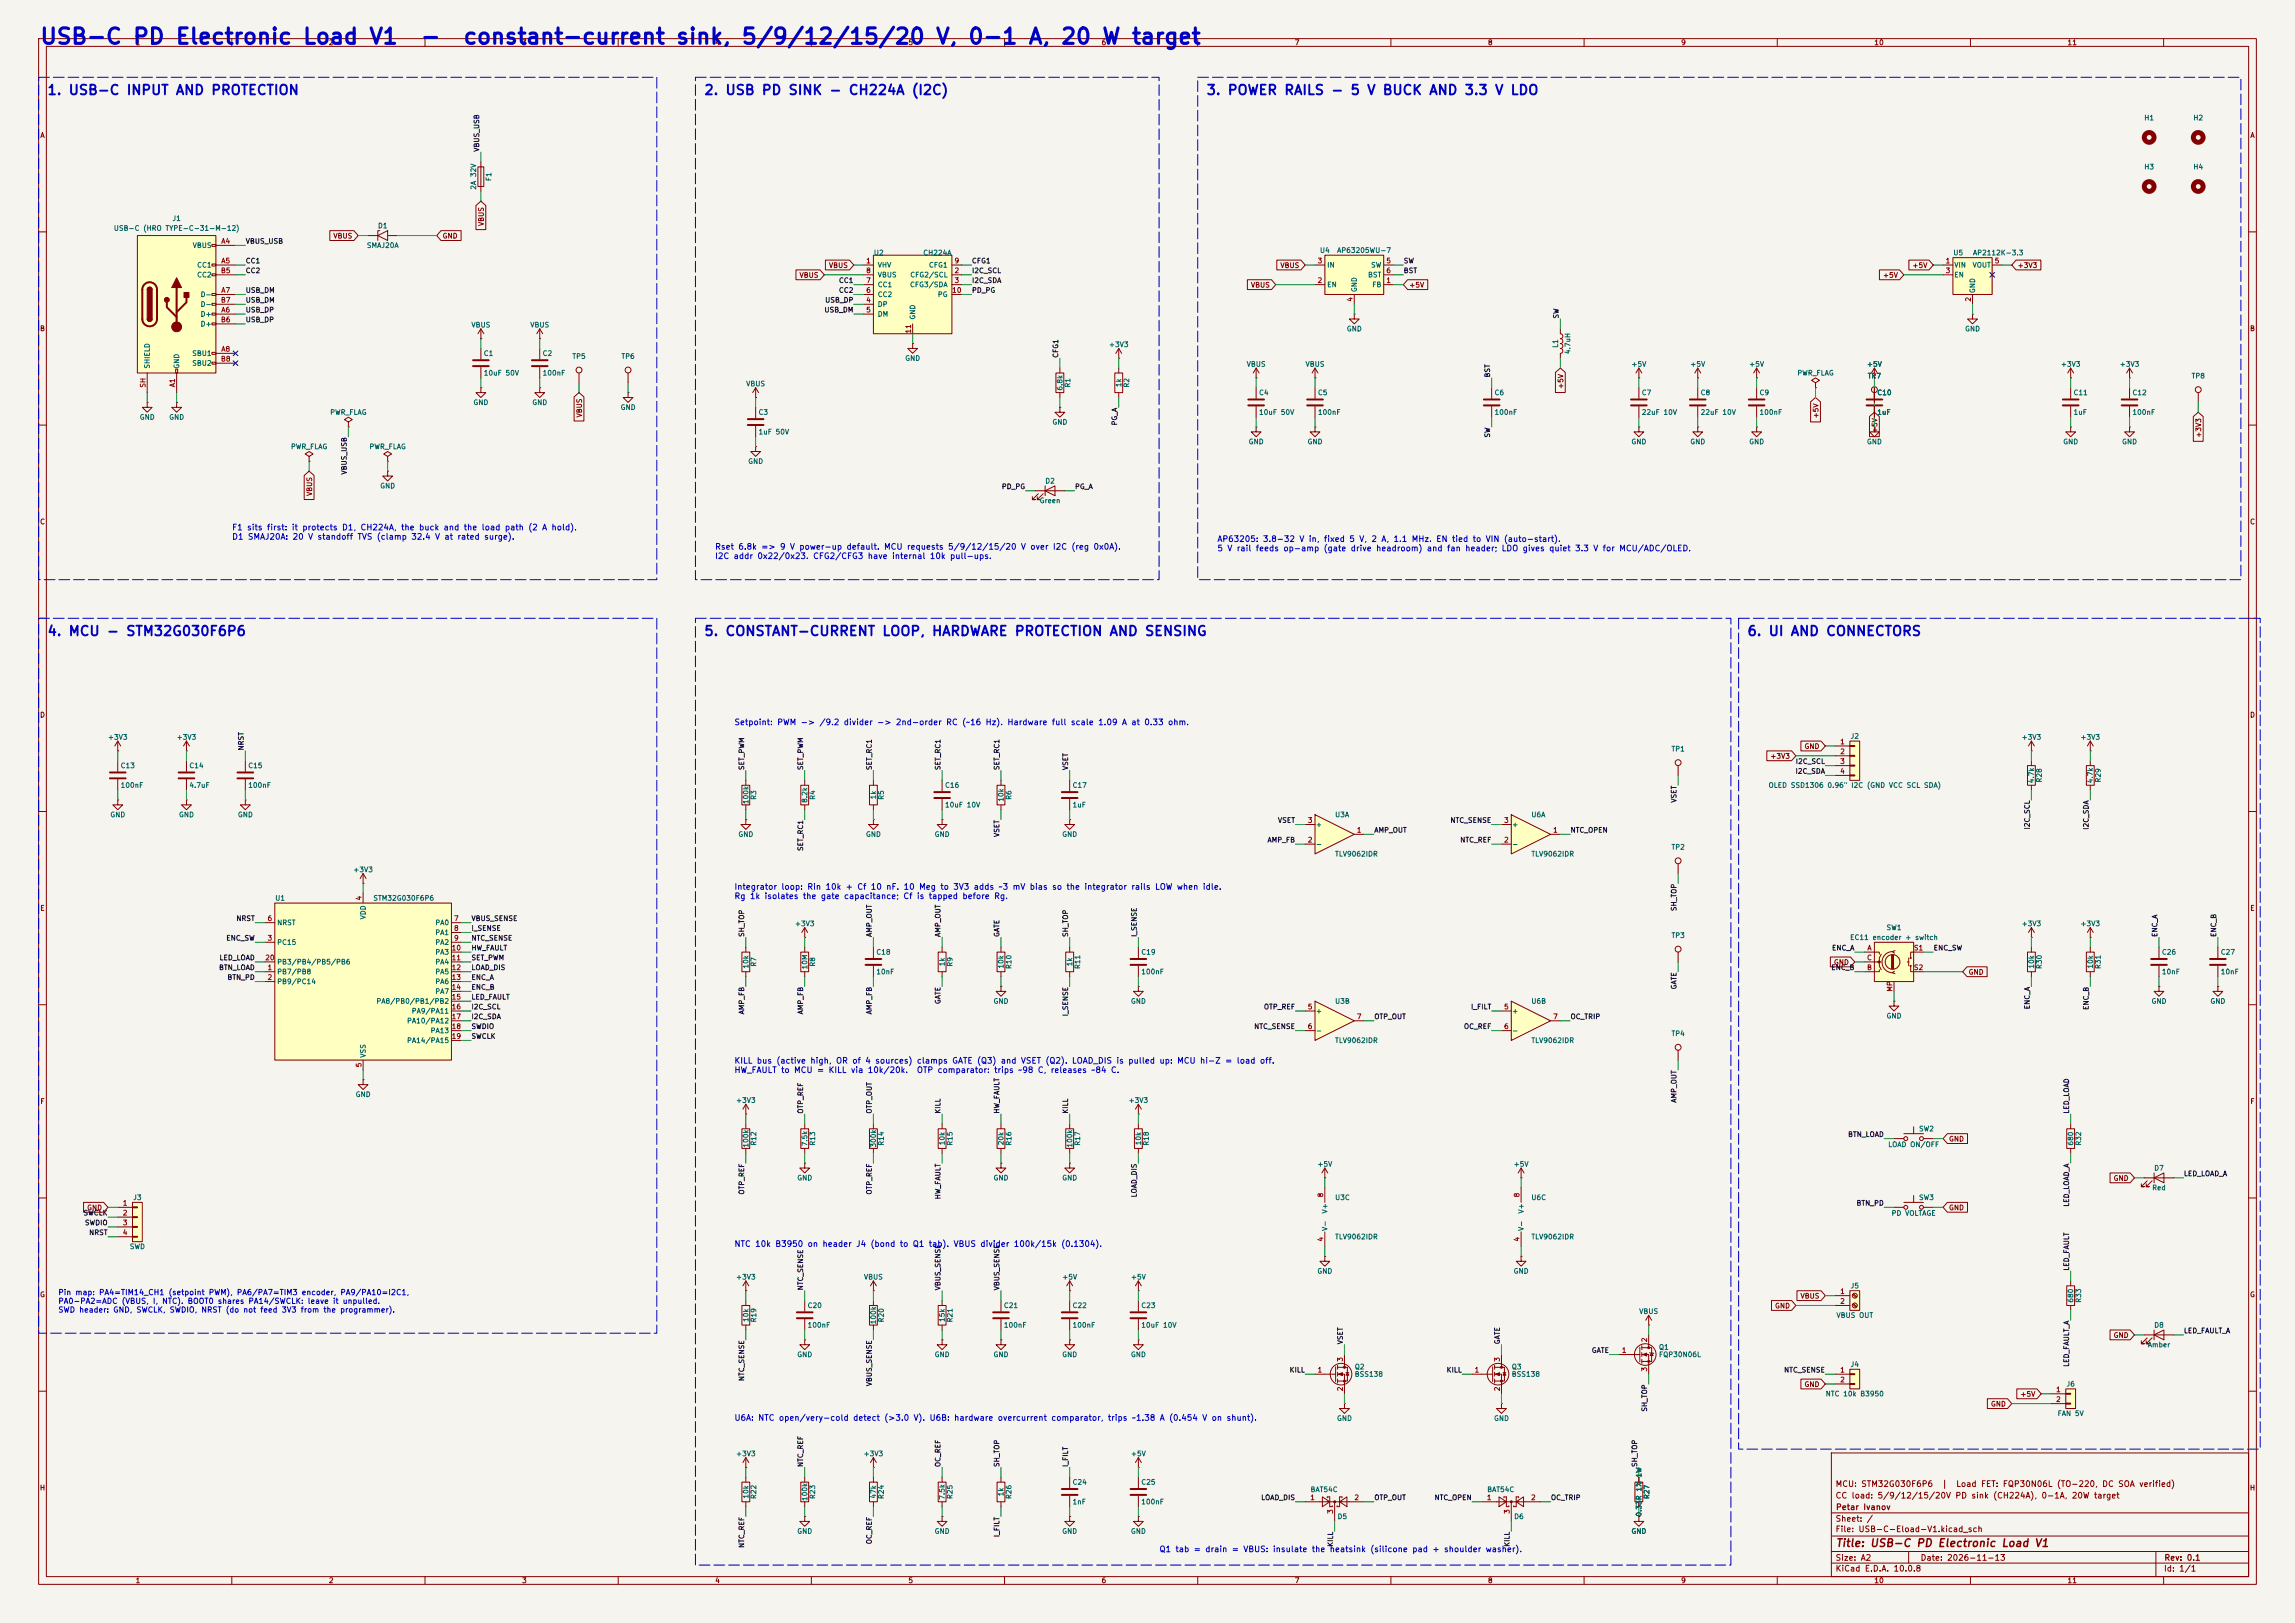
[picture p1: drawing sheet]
<svg xmlns="http://www.w3.org/2000/svg" width="594mm" height="420mm" viewBox="0 0 594 420" stroke-linecap="round" stroke-linejoin="round" font-family="sans-serif">
<defs><g id="words">
<g font-size="4" fill="#0000c2">
<text x="10.1" y="12.4">USB-C PD Electronic Load V1</text>
<text x="108.6" y="12.4">-</text>
<text x="119.6" y="12.4">constant-current sink, 5/9/12/15/20 V, 0-1 A, 20 W target</text>
</g>
<g font-size="2.5" fill="#0000c2">
<text x="12.1" y="25.2">1. USB-C INPUT AND PROTECTION</text>
<text x="182.1" y="25.2">2. USB PD SINK - CH224A (I2C)</text>
<text x="312.1" y="25.2">3. POWER RAILS - 5 V BUCK AND 3.3 V LDO</text>
<text x="12.1" y="165.2">4. MCU - STM32G030F6P6</text>
<text x="182.1" y="165.2">5. CONSTANT-CURRENT LOOP, HARDWARE PROTECTION AND SENSING</text>
<text x="452.1" y="165.2">6. UI AND CONNECTORS</text>
</g>
<text font-size="2" fill="#840000" x="475" y="400.8">Title: USB-C PD Electronic Load V1</text>
<g font-size="1.5" fill="#0000c2">
<text x="60" y="137.6">F1 sits first: it protects D1, CH224A, the buck and the load path (2 A hold).</text>
<text x="60" y="140">D1 SMAJ20A: 20 V standoff TVS (clamp 32.4 V at rated surge).</text>
<text x="185" y="142.6">Rset 6.8k =&gt; 9 V power-up default. MCU requests 5/9/12/15/20 V over I2C (reg 0x0A).</text>
<text x="315" y="140.6">AP63205: 3.8-32 V in, fixed 5 V, 2 A, 1.1 MHz. EN tied to VIN (auto-start).</text>
<text x="315" y="143">5 V rail feeds op-amp (gate drive headroom) and fan header; LDO gives quiet 3.3 V for MCU/ADC/OLED.</text>
<text x="185" y="145">I2C addr 0x22/0x23. CFG2/CFG3 have internal 10k pull-ups.</text>
<text x="190" y="188">Setpoint: PWM -&gt; /9.2 divider -&gt; 2nd-order RC (~16 Hz). Hardware full scale 1.09 A at 0.33 ohm.</text>
<text x="190" y="230.6">Integrator loop: Rin 10k + Cf 10 nF. 10 Meg to 3V3 adds ~3 mV bias so the integrator rails LOW when idle.</text>
<text x="190" y="233">Rg 1k isolates the gate capacitance; Cf is tapped before Rg.</text>
<text x="190" y="275.6">KILL bus (active high, OR of 4 sources) clamps GATE (Q3) and VSET (Q2). LOAD_DIS is pulled up: MCU hi-Z = load off.</text>
<text x="190" y="278">HW_FAULT to MCU = KILL via 10k/20k.</text>
<text x="237.2" y="278">OTP comparator: trips ~98 C, releases ~84 C.</text>
<text x="190" y="323">NTC 10k B3950 on header J4 (bond to Q1 tab). VBUS divider 100k/15k (0.1304).</text>
<text x="190" y="368">U6A: NTC open/very-cold detect (&gt;3.0 V). U6B: hardware overcurrent comparator, trips ~1.38 A (0.454 V on shunt).</text>
<text x="300" y="402">Q1 tab = drain = VBUS: insulate the heatsink (silicone pad + shoulder washer).</text>
</g>
<g font-size="1.5" fill="#840000">
<text x="475" y="388.1">CC load: 5/9/12/15/20V PD sink (CH224A), 0-1A, 20W target</text>
<text x="475" y="385.1">MCU: STM32G030F6P6</text>
<text x="502.5" y="385.1">|</text>
<text x="506.2" y="385.1">Load FET: FQP30N06L (TO-220, DC SOA verified)</text>
<text x="475" y="394.1">Sheet: /</text>
<text x="475.1" y="391.1">Petar Ivanov</text>
<text x="475" y="396.8">File: USB-C-Eload-V1.kicad_sch</text>
<text x="475" y="407">KiCad E.D.A. 10.0.8</text>
<text x="475" y="404.2">Size: A2</text>
<text x="497" y="404.2">Date: 2026-11-13</text>
<text x="560" y="407">Id: 1/1</text>
<text x="560.1" y="404.2">Rev: 0.1</text>
</g>
<g font-size="1.4" fill="#0000c2">
<text x="15" y="335.5">Pin map: PA4=TIM14_CH1 (setpoint PWM), PA6/PA7=TIM3 encoder, PA9/PA10=I2C1,</text>
<text x="15" y="337.7">PA0-PA2=ADC (VBUS, I, NTC). BOOT0 shares PA14/SWCLK: leave it unpulled.</text>
<text x="15" y="340">SWD header: GND, SWCLK, SWDIO, NRST (do not feed 3V3 from the programmer).</text>
</g>
<g font-size="1.3" fill="#840000">
<text x="35" y="12">1</text>
<text x="85" y="12">2</text>
<text x="135" y="12">3</text>
<text x="185" y="12">4</text>
<text x="235" y="12">5</text>
<text x="285" y="12">6</text>
<text x="335" y="12">7</text>
<text x="385" y="12">8</text>
<text x="435" y="12">9</text>
<text x="485" y="12">10</text>
<text x="535" y="12">11</text>
<text x="10.3" y="36">A</text>
<text x="582.3" y="36">A</text>
<text x="125.5" y="58.6" transform="rotate(-90 125.5 58.6)">VBUS</text>
<text x="86.2" y="62">VBUS</text>
<text x="114.4" y="62">GND</text>
<text x="214.4" y="69.6">VBUS</text>
<text x="331.3" y="69.6">VBUS</text>
<text x="494.9" y="69.6">+5V</text>
<text x="522.1" y="69.6">+3V3</text>
<text x="206.8" y="72.2">VBUS</text>
<text x="323.6" y="74.7">VBUS</text>
<text x="364.6" y="74.7">+5V</text>
<text x="487.2" y="72.2">+5V</text>
<text x="10.2" y="86">B</text>
<text x="582.2" y="86">B</text>
<text x="404.9" y="100.8" transform="rotate(-90 404.9 100.8)">+5V</text>
<text x="150.9" y="108.2" transform="rotate(-90 150.9 108.2)">VBUS</text>
<text x="471" y="108.4" transform="rotate(-90 471 108.4)">+5V</text>
<text x="486.2" y="112.2" transform="rotate(-90 486.2 112.2)">+5V</text>
<text x="570" y="113.4" transform="rotate(-90 570 113.4)">+3V3</text>
<text x="81.1" y="128.5" transform="rotate(-90 81.1 128.5)">VBUS</text>
<text x="10.2" y="136">C</text>
<text x="582.2" y="136">C</text>
<text x="10.2" y="186">D</text>
<text x="582.2" y="186">D</text>
<text x="458.1" y="196.6">+3V3</text>
<text x="466.9" y="194.1">GND</text>
<text x="10.3" y="236">E</text>
<text x="582.3" y="236">E</text>
<text x="474.5" y="250">GND</text>
<text x="509.4" y="252.5">GND</text>
<text x="10.3" y="286">F</text>
<text x="582.3" y="286">F</text>
<text x="504.3" y="295.7">GND</text>
<text x="546.9" y="305.9">GND</text>
<text x="22.4" y="313.5">GND</text>
<text x="504.3" y="313.5">GND</text>
<text x="10.2" y="336">G</text>
<text x="582.2" y="336">G</text>
<text x="459.3" y="338.9">GND</text>
<text x="465.9" y="336.3">VBUS</text>
<text x="546.9" y="346.5">GND</text>
<text x="466.9" y="359.2">GND</text>
<text x="515.2" y="364.3">GND</text>
<text x="522.8" y="361.7">+5V</text>
<text x="10.2" y="386">H</text>
<text x="582.2" y="386">H</text>
<text x="35" y="410">1</text>
<text x="85" y="410">2</text>
<text x="135" y="410">3</text>
<text x="185" y="410">4</text>
<text x="235" y="410">5</text>
<text x="285" y="410">6</text>
<text x="335" y="410">7</text>
<text x="385" y="410">8</text>
<text x="435" y="410">9</text>
<text x="485" y="410">10</text>
<text x="535" y="410">11</text>
</g>
<g font-size="1.3" fill="#006464">
<text x="554.9" y="31.4">H1</text>
<text x="567.6" y="31.4">H2</text>
<text x="127.5" y="47" transform="rotate(-90 127.5 47)">F1</text>
<text x="554.9" y="44.1">H3</text>
<text x="567.6" y="44.1">H4</text>
<text x="123.5" y="49.2" transform="rotate(-90 123.5 49.2)">2A 32V</text>
<text x="44.5" y="57.5">J1</text>
<text x="97.7" y="59.4">D1</text>
<text x="29.3" y="60">USB-C (HRO TYPE-C-31-M-12)</text>
<text x="49.7" y="64.5">VBUS</text>
<text x="94.8" y="64.5">SMAJ20A</text>
<text x="341.5" y="65.7">U4</text>
<text x="345.9" y="65.7">AP63205WU-7</text>
<text x="50.9" y="69.5">CC1</text>
<text x="226" y="66.4">U2</text>
<text x="227" y="69.5">VHV</text>
<text x="238.8" y="66.4">CH224A</text>
<text x="240.3" y="69.5">CFG1</text>
<text x="343.4" y="69.5">IN</text>
<text x="354.7" y="69.5">SW</text>
<text x="505.4" y="66.4">U5</text>
<text x="505.7" y="69.5">VIN</text>
<text x="510.4" y="69.5">VOUT</text>
<text x="510.5" y="66.4">AP2112K-3.3</text>
<text x="50.9" y="72.1">CC2</text>
<text x="51.8" y="77.2">D-</text>
<text x="227" y="77.2">CC2</text>
<text x="227" y="74.6">CC1</text>
<text x="227" y="72.1">VBUS</text>
<text x="235.4" y="74.6">CFG3/SDA</text>
<text x="235.5" y="72.1">CFG2/SCL</text>
<text x="242.6" y="77.2">PG</text>
<text x="343.4" y="74.6">EN</text>
<text x="351.5" y="75.7" transform="rotate(-90 351.5 75.7)">GND</text>
<text x="354" y="72.1">BST</text>
<text x="355" y="74.6">FB</text>
<text x="505.7" y="72.1">EN</text>
<text x="511.5" y="76" transform="rotate(-90 511.5 76)">GND</text>
<text x="51.8" y="82.2">D+</text>
<text x="51.8" y="79.7">D-</text>
<text x="227" y="79.7">DP</text>
<text x="227" y="82.2">DM</text>
<text x="237.2" y="82.8" transform="rotate(-90 237.2 82.8)">GND</text>
<text x="51.8" y="84.8">D+</text>
<text x="121.9" y="85">VBUS</text>
<text x="137.1" y="85">VBUS</text>
<text x="348.5" y="86.1">GND</text>
<text x="508.5" y="86.1">GND</text>
<text x="39.1" y="95.5" transform="rotate(-90 39.1 95.5)">SHIELD</text>
<text x="46.7" y="95.5" transform="rotate(-90 46.7 95.5)">GND</text>
<text x="49.6" y="92.4">SBU1</text>
<text x="49.6" y="94.9">SBU2</text>
<text x="125.1" y="92.4">C1</text>
<text x="140.3" y="92.4">C2</text>
<text x="148" y="93.2">TP5</text>
<text x="160.7" y="93.2">TP6</text>
<text x="234.2" y="93.7">GND</text>
<text x="286.9" y="90.1">+3V3</text>
<text x="322.5" y="95.2">VBUS</text>
<text x="337.8" y="95.2">VBUS</text>
<text x="403.6" y="90.1" transform="rotate(-90 403.6 90.1)">L1</text>
<text x="406.7" y="91.8" transform="rotate(-90 406.7 91.8)">4.7uH</text>
<text x="422.1" y="95.2">+5V</text>
<text x="437.4" y="95.2">+5V</text>
<text x="452.6" y="95.2">+5V</text>
<text x="483.1" y="95.2">+5V</text>
<text x="533.3" y="95.2">+3V3</text>
<text x="548.5" y="95.2">+3V3</text>
<text x="125.1" y="97.5">10uF 50V</text>
<text x="140.3" y="97.5">100nF</text>
<text x="193" y="100.3">VBUS</text>
<text x="275.3" y="101.2" transform="rotate(-90 275.3 101.2)">6.8k</text>
<text x="277.3" y="100.4" transform="rotate(-90 277.3 100.4)">R1</text>
<text x="290.5" y="100.3" transform="rotate(-90 290.5 100.3)">1k</text>
<text x="292.6" y="100.4" transform="rotate(-90 292.6 100.4)">R2</text>
<text x="465.1" y="97.5">PWR_FLAG</text>
<text x="483.3" y="98.2">TP7</text>
<text x="567.1" y="98.2">TP8</text>
<text x="85.3" y="107.6">PWR_FLAG</text>
<text x="122.4" y="105.1">GND</text>
<text x="137.6" y="105.1">GND</text>
<text x="160.5" y="106.4">GND</text>
<text x="196.2" y="107.6">C3</text>
<text x="325.7" y="102.6">C4</text>
<text x="325.7" y="107.6">10uF 50V</text>
<text x="341" y="102.6">C5</text>
<text x="341" y="107.6">100nF</text>
<text x="386.7" y="102.6">C6</text>
<text x="386.7" y="107.6">100nF</text>
<text x="424.8" y="102.6">C7</text>
<text x="424.8" y="107.6">22uF 10V</text>
<text x="440" y="102.6">C8</text>
<text x="440" y="107.6">22uF 10V</text>
<text x="455.3" y="102.6">C9</text>
<text x="455.3" y="107.6">100nF</text>
<text x="485.8" y="102.6">C10</text>
<text x="485.8" y="107.6">1uF</text>
<text x="536.6" y="102.6">C11</text>
<text x="536.6" y="107.6">1uF</text>
<text x="551.8" y="102.6">C12</text>
<text x="551.8" y="107.6">100nF</text>
<text x="36" y="108.9">GND</text>
<text x="43.7" y="108.9">GND</text>
<text x="196.2" y="112.7">1uF 50V</text>
<text x="272.3" y="110.2">GND</text>
<text x="75.2" y="116.5">PWR_FLAG</text>
<text x="95.5" y="116.5">PWR_FLAG</text>
<text x="323.1" y="115.3">GND</text>
<text x="338.3" y="115.3">GND</text>
<text x="422.1" y="115.3">GND</text>
<text x="437.4" y="115.3">GND</text>
<text x="452.6" y="115.3">GND</text>
<text x="483.1" y="115.3">GND</text>
<text x="533.9" y="115.3">GND</text>
<text x="549.1" y="115.3">GND</text>
<text x="193.5" y="120.3">GND</text>
<text x="270.4" y="125.4">D2</text>
<text x="98.3" y="126.7">GND</text>
<text x="269" y="130.5">Green</text>
<text x="27.8" y="191.7">+3V3</text>
<text x="45.6" y="191.7">+3V3</text>
<text x="478.8" y="191.5">J2</text>
<text x="523.1" y="191.7">+3V3</text>
<text x="538.4" y="191.7">+3V3</text>
<text x="432.5" y="194.8">TP1</text>
<text x="31.1" y="199.1">C13</text>
<text x="48.9" y="199.1">C14</text>
<text x="64.1" y="199.1">C15</text>
<text x="526.7" y="202.8" transform="rotate(-90 526.7 202.8)">4.7k</text>
<text x="528.8" y="202.6" transform="rotate(-90 528.8 202.6)">R28</text>
<text x="542" y="202.8" transform="rotate(-90 542 202.8)">4.7k</text>
<text x="544" y="202.6" transform="rotate(-90 544 202.6)">R29</text>
<text x="31.1" y="204.2">100nF</text>
<text x="48.9" y="204.2">4.7uF</text>
<text x="64.1" y="204.2">100nF</text>
<text x="194" y="208.2" transform="rotate(-90 194 208.2)">100k</text>
<text x="196" y="207.1" transform="rotate(-90 196 207.1)">R3</text>
<text x="209.2" y="207.9" transform="rotate(-90 209.2 207.9)">8.2k</text>
<text x="211.3" y="207.1" transform="rotate(-90 211.3 207.1)">R4</text>
<text x="227" y="207" transform="rotate(-90 227 207)">1k</text>
<text x="229.1" y="207.1" transform="rotate(-90 229.1 207.1)">R5</text>
<text x="244.5" y="204.2">C16</text>
<text x="244.5" y="209.2">10uF 10V</text>
<text x="260" y="207.6" transform="rotate(-90 260 207.6)">10k</text>
<text x="262.1" y="207.1" transform="rotate(-90 262.1 207.1)">R6</text>
<text x="277.5" y="204.2">C17</text>
<text x="277.5" y="209.2">1uF</text>
<text x="457.6" y="204.2">OLED SSD1306 0.96&quot; I2C (GND VCC SCL SDA)</text>
<text x="28.4" y="211.8">GND</text>
<text x="46.2" y="211.8">GND</text>
<text x="61.4" y="211.8">GND</text>
<text x="340.5" y="214.3">+</text>
<text x="345.4" y="211.8">U3A</text>
<text x="391.3" y="214.3">+</text>
<text x="396.2" y="211.8">U6A</text>
<text x="191" y="216.9">GND</text>
<text x="224" y="216.9">GND</text>
<text x="241.8" y="216.9">GND</text>
<text x="274.8" y="216.9">GND</text>
<text x="340.5" y="219.4">-</text>
<text x="345.4" y="221.9">TLV9062IDR</text>
<text x="391.3" y="219.4">-</text>
<text x="396.2" y="221.9">TLV9062IDR</text>
<text x="432.5" y="220.2">TP2</text>
<text x="91.3" y="226">+3V3</text>
<text x="71.1" y="233.4">U1</text>
<text x="96.5" y="233.4">STM32G030F6P6</text>
<text x="71.6" y="239.7">NRST</text>
<text x="94.9" y="238" transform="rotate(-90 94.9 238)">VDD</text>
<text x="112.5" y="239.7">PA0</text>
<text x="205.6" y="240">+3V3</text>
<text x="523.1" y="240">+3V3</text>
<text x="538.4" y="240">+3V3</text>
<text x="71.6" y="244.8">PC15</text>
<text x="112.5" y="242.3">PA1</text>
<text x="112.5" y="244.8">PA2</text>
<text x="432.5" y="243">TP3</text>
<text x="478.7" y="243.5">EC11 encoder + switch</text>
<text x="488.2" y="241">SW1</text>
<text x="71.6" y="249.9">PB3/PB4/PB5/PB6</text>
<text x="112.5" y="247.3">PA3</text>
<text x="112.5" y="249.9">PA4</text>
<text x="194" y="250.8" transform="rotate(-90 194 250.8)">10k</text>
<text x="196" y="250.3" transform="rotate(-90 196 250.3)">R7</text>
<text x="209.2" y="251" transform="rotate(-90 209.2 251)">10M</text>
<text x="211.3" y="250.3" transform="rotate(-90 211.3 250.3)">R8</text>
<text x="226.7" y="247.3">C18</text>
<text x="244.8" y="250.2" transform="rotate(-90 244.8 250.2)">1k</text>
<text x="246.8" y="250.3" transform="rotate(-90 246.8 250.3)">R9</text>
<text x="260" y="250.8" transform="rotate(-90 260 250.8)">10k</text>
<text x="262.1" y="250.9" transform="rotate(-90 262.1 250.9)">R10</text>
<text x="277.8" y="250.2" transform="rotate(-90 277.8 250.2)">1k</text>
<text x="279.9" y="250.9" transform="rotate(-90 279.9 250.9)">R11</text>
<text x="295.3" y="247.3">C19</text>
<text x="526.7" y="250.8" transform="rotate(-90 526.7 250.8)">10k</text>
<text x="528.8" y="250.9" transform="rotate(-90 528.8 250.9)">R30</text>
<text x="542" y="250.8" transform="rotate(-90 542 250.8)">10k</text>
<text x="544" y="250.9" transform="rotate(-90 544 250.9)">R31</text>
<text x="559.4" y="247.3">C26</text>
<text x="574.7" y="247.3">C27</text>
<text x="71.6" y="252.4">PB7/PB8</text>
<text x="71.6" y="255">PB9/PC14</text>
<text x="112.5" y="252.4">PA5</text>
<text x="112.5" y="255">PA6</text>
<text x="112.5" y="257.5">PA7</text>
<text x="226.7" y="252.4">10nF</text>
<text x="295.3" y="252.4">100nF</text>
<text x="559.4" y="252.4">10nF</text>
<text x="574.7" y="252.4">10nF</text>
<text x="97.3" y="260">PA8/PB0/PB1/PB2</text>
<text x="106.4" y="262.6">PA9/PA11</text>
<text x="257" y="260">GND</text>
<text x="292.6" y="260">GND</text>
<text x="340.5" y="262.6">+</text>
<text x="345.4" y="260">U3B</text>
<text x="391.3" y="262.6">+</text>
<text x="396.2" y="260">U6B</text>
<text x="488.2" y="263.9">GND</text>
<text x="556.7" y="260">GND</text>
<text x="572" y="260">GND</text>
<text x="105.2" y="265.1">PA10/PA12</text>
<text x="111.3" y="267.7">PA13</text>
<text x="340.5" y="267.7">-</text>
<text x="391.3" y="267.7">-</text>
<text x="432.5" y="268.4">TP4</text>
<text x="94.9" y="273.8" transform="rotate(-90 94.9 273.8)">VSS</text>
<text x="105.2" y="270.2">PA14/PA15</text>
<text x="345.4" y="270.2">TLV9062IDR</text>
<text x="396.2" y="270.2">TLV9062IDR</text>
<text x="91.9" y="284.2">GND</text>
<text x="190.4" y="285.7">+3V3</text>
<text x="292" y="285.7">+3V3</text>
<text x="496.6" y="293.1">SW2</text>
<text x="194" y="297.1" transform="rotate(-90 194 297.1)">100k</text>
<text x="196" y="296.6" transform="rotate(-90 196 296.6)">R12</text>
<text x="209.2" y="296.8" transform="rotate(-90 209.2 296.8)">7.5k</text>
<text x="211.3" y="296.6" transform="rotate(-90 211.3 296.6)">R13</text>
<text x="227" y="297.1" transform="rotate(-90 227 297.1)">300k</text>
<text x="229.1" y="296.6" transform="rotate(-90 229.1 296.6)">R14</text>
<text x="244.8" y="296.5" transform="rotate(-90 244.8 296.5)">10k</text>
<text x="246.8" y="296.6" transform="rotate(-90 246.8 296.6)">R15</text>
<text x="260" y="296.5" transform="rotate(-90 260 296.5)">20k</text>
<text x="262.1" y="296.6" transform="rotate(-90 262.1 296.6)">R16</text>
<text x="277.8" y="297.1" transform="rotate(-90 277.8 297.1)">100k</text>
<text x="279.9" y="296.6" transform="rotate(-90 279.9 296.6)">R17</text>
<text x="295.6" y="296.5" transform="rotate(-90 295.6 296.5)">10k</text>
<text x="297.6" y="296.6" transform="rotate(-90 297.6 296.6)">R18</text>
<text x="488.6" y="297.1">LOAD ON/OFF</text>
<text x="536.9" y="296.6" transform="rotate(-90 536.9 296.6)">680</text>
<text x="538.9" y="296.6" transform="rotate(-90 538.9 296.6)">R32</text>
<text x="206.2" y="305.8">GND</text>
<text x="257" y="305.8">GND</text>
<text x="274.8" y="305.8">GND</text>
<text x="340.8" y="302.2">+5V</text>
<text x="391.6" y="302.2">+5V</text>
<text x="557.4" y="303.2">D7</text>
<text x="34.3" y="310.8">J3</text>
<text x="345.4" y="310.8">U3C</text>
<text x="396.2" y="310.8">U6C</text>
<text x="496.6" y="310.8">SW3</text>
<text x="556.9" y="308.3">Red</text>
<text x="343.9" y="314.2" transform="rotate(-90 343.9 314.2)">V+</text>
<text x="394.7" y="314.2" transform="rotate(-90 394.7 314.2)">V+</text>
<text x="489.5" y="314.9">PD VOLTAGE</text>
<text x="33.5" y="323.5">SWD</text>
<text x="343.9" y="318.7" transform="rotate(-90 343.9 318.7)">V-</text>
<text x="345.4" y="321">TLV9062IDR</text>
<text x="394.7" y="318.7" transform="rotate(-90 394.7 318.7)">V-</text>
<text x="396.2" y="321">TLV9062IDR</text>
<text x="340.8" y="329.9">GND</text>
<text x="391.6" y="329.9">GND</text>
<text x="190.4" y="331.4">+3V3</text>
<text x="223.5" y="331.4">VBUS</text>
<text x="274.8" y="331.4">+5V</text>
<text x="292.6" y="331.4">+5V</text>
<text x="478.8" y="333.7">J5</text>
<text x="208.9" y="338.8">C20</text>
<text x="259.7" y="338.8">C21</text>
<text x="277.5" y="338.8">C22</text>
<text x="295.3" y="338.8">C23</text>
<text x="424.1" y="340.3">VBUS</text>
<text x="475.2" y="341.3">VBUS OUT</text>
<text x="536.9" y="337.2" transform="rotate(-90 536.9 337.2)">680</text>
<text x="538.9" y="337.3" transform="rotate(-90 538.9 337.3)">R33</text>
<text x="194" y="342.2" transform="rotate(-90 194 342.2)">10k</text>
<text x="196" y="342.3" transform="rotate(-90 196 342.3)">R19</text>
<text x="208.9" y="343.9">100nF</text>
<text x="227" y="342.8" transform="rotate(-90 227 342.8)">100k</text>
<text x="229.1" y="342.3" transform="rotate(-90 229.1 342.3)">R20</text>
<text x="244.8" y="342.2" transform="rotate(-90 244.8 342.2)">15k</text>
<text x="246.8" y="342.3" transform="rotate(-90 246.8 342.3)">R21</text>
<text x="259.7" y="343.9">100nF</text>
<text x="277.5" y="343.9">100nF</text>
<text x="295.3" y="343.9">10uF 10V</text>
<text x="557.4" y="343.9">D8</text>
<text x="206.2" y="351.5">GND</text>
<text x="241.8" y="351.5">GND</text>
<text x="257" y="351.5">GND</text>
<text x="274.8" y="351.5">GND</text>
<text x="292.6" y="351.5">GND</text>
<text x="429.2" y="349.6">Q1</text>
<text x="429.2" y="351.5">FQP30N06L</text>
<text x="555.8" y="348.9">Amber</text>
<text x="350.5" y="354.7">Q2</text>
<text x="350.5" y="356.6">BSS138</text>
<text x="391.1" y="354.7">Q3</text>
<text x="391.1" y="356.6">BSS138</text>
<text x="478.8" y="354">J4</text>
<text x="534.7" y="359.1">J6</text>
<text x="472.4" y="361.6">NTC 10k B3950</text>
<text x="345.9" y="368">GND</text>
<text x="386.6" y="368">GND</text>
<text x="532.4" y="366.7">FAN 5V</text>
<text x="190.4" y="377.1">+3V3</text>
<text x="223.4" y="377.1">+3V3</text>
<text x="292.6" y="377.1">+5V</text>
<text x="425.1" y="382.5" transform="rotate(-90 425.1 382.5)">1W</text>
<text x="194" y="387.9" transform="rotate(-90 194 387.9)">10k</text>
<text x="196" y="388.1" transform="rotate(-90 196 388.1)">R22</text>
<text x="209.2" y="388.5" transform="rotate(-90 209.2 388.5)">100k</text>
<text x="211.3" y="388.1" transform="rotate(-90 211.3 388.1)">R23</text>
<text x="227" y="387.9" transform="rotate(-90 227 387.9)">47k</text>
<text x="229.1" y="388.1" transform="rotate(-90 229.1 388.1)">R24</text>
<text x="244.8" y="388.2" transform="rotate(-90 244.8 388.2)">7.5k</text>
<text x="246.8" y="388.1" transform="rotate(-90 246.8 388.1)">R25</text>
<text x="260" y="387.3" transform="rotate(-90 260 387.3)">1k</text>
<text x="262.1" y="388.1" transform="rotate(-90 262.1 388.1)">R26</text>
<text x="277.5" y="384.5">C24</text>
<text x="277.5" y="389.6">1nF</text>
<text x="295.3" y="384.5">C25</text>
<text x="295.3" y="389.6">100nF</text>
<text x="339.1" y="386.4">BAT54C</text>
<text x="384.8" y="386.4">BAT54C</text>
<text x="427.2" y="388.1" transform="rotate(-90 427.2 388.1)">R27</text>
<text x="346.1" y="393.4">D5</text>
<text x="391.8" y="393.4">D6</text>
<text x="425.1" y="392.6" transform="rotate(-90 425.1 392.6)">0.33R 1%</text>
<text x="206.2" y="397.2">GND</text>
<text x="241.8" y="397.2">GND</text>
<text x="274.8" y="397.2">GND</text>
<text x="292.6" y="397.2">GND</text>
<text x="422.1" y="397.2">GND</text>
</g>
<g font-size="1.3" fill="#0f0f0f">
<text x="124.3" y="39.4" transform="rotate(-90 124.3 39.4)">VBUS_USB</text>
<text x="63.5" y="63.4">VBUS_USB</text>
<text x="63.5" y="68.5">CC1</text>
<text x="63.5" y="71">CC2</text>
<text x="251.4" y="68.5">CFG1</text>
<text x="251.4" y="71">I2C_SCL</text>
<text x="363.2" y="71">BST</text>
<text x="363.2" y="68.5">SW</text>
<text x="63.5" y="76.1">USB_DM</text>
<text x="217" y="73.5">CC1</text>
<text x="217" y="76.1">CC2</text>
<text x="251.4" y="73.5">I2C_SDA</text>
<text x="251.4" y="76.1">PD_PG</text>
<text x="63.5" y="81.2">USB_DP</text>
<text x="63.5" y="83.7">USB_DP</text>
<text x="63.5" y="78.6">USB_DM</text>
<text x="213.3" y="81.2">USB_DM</text>
<text x="213.4" y="78.6">USB_DP</text>
<text x="403.7" y="82.6" transform="rotate(-90 403.7 82.6)">SW</text>
<text x="274.2" y="92.7" transform="rotate(-90 274.2 92.7)">CFG1</text>
<text x="386" y="97.8" transform="rotate(-90 386 97.8)">BST</text>
<text x="289.4" y="110.2" transform="rotate(-90 289.4 110.2)">PG_A</text>
<text x="386" y="113.4" transform="rotate(-90 386 113.4)">SW</text>
<text x="90" y="122.9" transform="rotate(-90 90 122.9)">VBUS_USB</text>
<text x="259.2" y="126.9">PD_PG</text>
<text x="278.1" y="126.9">PG_A</text>
<text x="63.4" y="194.3" transform="rotate(-90 63.4 194.3)">NRST</text>
<text x="464.7" y="198">I2C_SCL</text>
<text x="192.9" y="199.4" transform="rotate(-90 192.9 199.4)">SET_PWM</text>
<text x="208.2" y="199.4" transform="rotate(-90 208.2 199.4)">SET_PWM</text>
<text x="225.9" y="199.4" transform="rotate(-90 225.9 199.4)">SET_RC1</text>
<text x="243.7" y="199.4" transform="rotate(-90 243.7 199.4)">SET_RC1</text>
<text x="259" y="199.4" transform="rotate(-90 259 199.4)">SET_RC1</text>
<text x="276.7" y="199.4" transform="rotate(-90 276.7 199.4)">VSET</text>
<text x="464.6" y="200.5">I2C_SDA</text>
<text x="434.2" y="207.8" transform="rotate(-90 434.2 207.8)">VSET</text>
<text x="330.6" y="213.2">VSET</text>
<text x="355.6" y="215.8">AMP_OUT</text>
<text x="375.3" y="213.2">NTC_SENSE</text>
<text x="406.4" y="215.8">NTC_OPEN</text>
<text x="525.7" y="214.8" transform="rotate(-90 525.7 214.8)">I2C_SCL</text>
<text x="540.9" y="214.9" transform="rotate(-90 540.9 214.9)">I2C_SDA</text>
<text x="208.2" y="220.4" transform="rotate(-90 208.2 220.4)">SET_RC1</text>
<text x="259" y="216.7" transform="rotate(-90 259 216.7)">VSET</text>
<text x="327.9" y="218.3">AMP_FB</text>
<text x="377.8" y="218.3">NTC_REF</text>
<text x="61" y="238.6">NRST</text>
<text x="121.9" y="238.6">VBUS_SENSE</text>
<text x="434.2" y="235.9" transform="rotate(-90 434.2 235.9)">SH_TOP</text>
<text x="58.4" y="243.7">ENC_SW</text>
<text x="121.9" y="241.2">I_SENSE</text>
<text x="121.9" y="243.7">NTC_SENSE</text>
<text x="192.9" y="242.6" transform="rotate(-90 192.9 242.6)">SH_TOP</text>
<text x="225.9" y="242.6" transform="rotate(-90 225.9 242.6)">AMP_OUT</text>
<text x="243.7" y="242.6" transform="rotate(-90 243.7 242.6)">AMP_OUT</text>
<text x="259" y="242.6" transform="rotate(-90 259 242.6)">GATE</text>
<text x="276.7" y="242.6" transform="rotate(-90 276.7 242.6)">SH_TOP</text>
<text x="294.5" y="242.6" transform="rotate(-90 294.5 242.6)">I_SENSE</text>
<text x="558.7" y="242.6" transform="rotate(-90 558.7 242.6)">ENC_A</text>
<text x="573.9" y="242.6" transform="rotate(-90 573.9 242.6)">ENC_B</text>
<text x="56.6" y="251.3">BTN_LOAD</text>
<text x="56.7" y="248.8">LED_LOAD</text>
<text x="121.9" y="251.3">LOAD_DIS</text>
<text x="121.9" y="248.8">SET_PWM</text>
<text x="121.9" y="246.3">HW_FAULT</text>
<text x="473.8" y="251.3">ENC_B</text>
<text x="474" y="246.3">ENC_A</text>
<text x="500.4" y="246.3">ENC_SW</text>
<text x="58.7" y="253.9">BTN_PD</text>
<text x="121.9" y="256.4">ENC_B</text>
<text x="121.9" y="253.9">ENC_A</text>
<text x="434.2" y="256.2" transform="rotate(-90 434.2 256.2)">GATE</text>
<text x="121.9" y="261.5">I2C_SCL</text>
<text x="121.9" y="259">LED_FAULT</text>
<text x="192.9" y="262.6" transform="rotate(-90 192.9 262.6)">AMP_FB</text>
<text x="208.2" y="262.6" transform="rotate(-90 208.2 262.6)">AMP_FB</text>
<text x="225.9" y="262.6" transform="rotate(-90 225.9 262.6)">AMP_FB</text>
<text x="243.7" y="260" transform="rotate(-90 243.7 260)">GATE</text>
<text x="276.7" y="263.1" transform="rotate(-90 276.7 263.1)">I_SENSE</text>
<text x="327" y="261.5">OTP_REF</text>
<text x="380.6" y="261.5">I_FILT</text>
<text x="525.7" y="261.3" transform="rotate(-90 525.7 261.3)">ENC_A</text>
<text x="540.9" y="261.5" transform="rotate(-90 540.9 261.5)">ENC_B</text>
<text x="121.9" y="266.6">SWDIO</text>
<text x="121.9" y="269.1">SWCLK</text>
<text x="121.9" y="264">I2C_SDA</text>
<text x="324.5" y="266.6">NTC_SENSE</text>
<text x="355.6" y="264">OTP_OUT</text>
<text x="378.8" y="266.6">OC_REF</text>
<text x="406.4" y="264">OC_TRIP</text>
<text x="434.2" y="285.5" transform="rotate(-90 434.2 285.5)">AMP_OUT</text>
<text x="208.2" y="288.3" transform="rotate(-90 208.2 288.3)">OTP_REF</text>
<text x="225.9" y="288.3" transform="rotate(-90 225.9 288.3)">OTP_OUT</text>
<text x="243.7" y="288.3" transform="rotate(-90 243.7 288.3)">KILL</text>
<text x="259" y="288.3" transform="rotate(-90 259 288.3)">HW_FAULT</text>
<text x="276.7" y="288.3" transform="rotate(-90 276.7 288.3)">KILL</text>
<text x="535.8" y="288.3" transform="rotate(-90 535.8 288.3)">LED_LOAD</text>
<text x="478.2" y="294.5">BTN_LOAD</text>
<text x="565.1" y="304.7">LED_LOAD_A</text>
<text x="192.9" y="309.3" transform="rotate(-90 192.9 309.3)">OTP_REF</text>
<text x="225.9" y="309.3" transform="rotate(-90 225.9 309.3)">OTP_REF</text>
<text x="243.7" y="310.5" transform="rotate(-90 243.7 310.5)">HW_FAULT</text>
<text x="294.5" y="310" transform="rotate(-90 294.5 310)">LOAD_DIS</text>
<text x="21.5" y="314.8">SWCLK</text>
<text x="21.8" y="317.4">SWDIO</text>
<text x="480.4" y="312.3">BTN_PD</text>
<text x="535.8" y="312.4" transform="rotate(-90 535.8 312.4)">LED_LOAD_A</text>
<text x="22.9" y="319.9">NRST</text>
<text x="535.8" y="329" transform="rotate(-90 535.8 329)">LED_FAULT</text>
<text x="208.2" y="334" transform="rotate(-90 208.2 334)">NTC_SENSE</text>
<text x="243.7" y="334" transform="rotate(-90 243.7 334)">VBUS_SENSE</text>
<text x="259" y="334" transform="rotate(-90 259 334)">VBUS_SENSE</text>
<text x="565.1" y="345.3">LED_FAULT_A</text>
<text x="347.9" y="348" transform="rotate(-90 347.9 348)">VSET</text>
<text x="388.5" y="348" transform="rotate(-90 388.5 348)">GATE</text>
<text x="411.9" y="350.4">GATE</text>
<text x="535.8" y="353.8" transform="rotate(-90 535.8 353.8)">LED_FAULT_A</text>
<text x="192.9" y="357.5" transform="rotate(-90 192.9 357.5)">NTC_SENSE</text>
<text x="225.9" y="358.9" transform="rotate(-90 225.9 358.9)">VBUS_SENSE</text>
<text x="333.7" y="355.5">KILL</text>
<text x="374.3" y="355.5">KILL</text>
<text x="461.6" y="355.5">NTC_SENSE</text>
<text x="426.6" y="365.4" transform="rotate(-90 426.6 365.4)">SH_TOP</text>
<text x="208.2" y="379.8" transform="rotate(-90 208.2 379.8)">NTC_REF</text>
<text x="243.7" y="379.8" transform="rotate(-90 243.7 379.8)">OC_REF</text>
<text x="259" y="379.8" transform="rotate(-90 259 379.8)">SH_TOP</text>
<text x="276.7" y="379.8" transform="rotate(-90 276.7 379.8)">I_FILT</text>
<text x="424.1" y="379.8" transform="rotate(-90 424.1 379.8)">SH_TOP</text>
<text x="326.3" y="388.5">LOAD_DIS</text>
<text x="355.6" y="388.5">OTP_OUT</text>
<text x="371.2" y="388.5">NTC_OPEN</text>
<text x="401.3" y="388.5">OC_TRIP</text>
<text x="192.9" y="400.7" transform="rotate(-90 192.9 400.7)">NTC_REF</text>
<text x="225.9" y="399.7" transform="rotate(-90 225.9 399.7)">OC_REF</text>
<text x="259" y="397.9" transform="rotate(-90 259 397.9)">I_FILT</text>
<text x="345.3" y="400.4" transform="rotate(-90 345.3 400.4)">KILL</text>
<text x="391" y="400.4" transform="rotate(-90 391 400.4)">KILL</text>
</g>
<g font-size="1.3" fill="#a90000">
<text x="57.1" y="63.4">A4</text>
<text x="57.1" y="71">B5</text>
<text x="57.1" y="68.4">A5</text>
<text x="224.1" y="68.4">1</text>
<text x="224.1" y="71">8</text>
<text x="246.9" y="71">2</text>
<text x="246.9" y="68.4">9</text>
<text x="340.9" y="68.4">3</text>
<text x="358.7" y="68.4">5</text>
<text x="358.7" y="71">6</text>
<text x="503.5" y="68.4">1</text>
<text x="503.5" y="71">3</text>
<text x="516.2" y="68.4">5</text>
<text x="57.1" y="76.1">A7</text>
<text x="224.1" y="76.1">6</text>
<text x="224.1" y="73.5">7</text>
<text x="246.3" y="76.1">10</text>
<text x="246.9" y="73.5">3</text>
<text x="340.9" y="73.5">2</text>
<text x="358.7" y="73.5">1</text>
<text x="57.1" y="83.7">B6</text>
<text x="57.1" y="78.6">B7</text>
<text x="57.1" y="81.1">A6</text>
<text x="224.1" y="78.6">4</text>
<text x="224.1" y="81.1">5</text>
<text x="350.4" y="78.2" transform="rotate(-90 350.4 78.2)">4</text>
<text x="510.4" y="78.2" transform="rotate(-90 510.4 78.2)">2</text>
<text x="236.1" y="86.4" transform="rotate(-90 236.1 86.4)">11</text>
<text x="57.1" y="93.8">B8</text>
<text x="57.1" y="91.3">A8</text>
<text x="38" y="100.5" transform="rotate(-90 38 100.5)">SH</text>
<text x="45.6" y="100.3" transform="rotate(-90 45.6 100.3)">A1</text>
<text x="476.2" y="192.9">1</text>
<text x="476.2" y="195.4">2</text>
<text x="476.2" y="198">3</text>
<text x="476.2" y="200.5">4</text>
<text x="338.4" y="213.2">3</text>
<text x="351.1" y="215.8">1</text>
<text x="389.2" y="213.2">3</text>
<text x="401.9" y="215.8">1</text>
<text x="338.4" y="218.3">2</text>
<text x="389.2" y="218.3">2</text>
<text x="93.8" y="233.1" transform="rotate(-90 93.8 233.1)">4</text>
<text x="69.1" y="238.6">6</text>
<text x="117.4" y="238.6">7</text>
<text x="69.1" y="243.7">3</text>
<text x="117.4" y="241.2">8</text>
<text x="117.4" y="243.7">9</text>
<text x="68.5" y="248.8">20</text>
<text x="69.1" y="251.3">1</text>
<text x="116.8" y="246.2">10</text>
<text x="116.8" y="248.8">11</text>
<text x="116.8" y="251.3">12</text>
<text x="483.1" y="251.3">B</text>
<text x="483.1" y="248.8">C</text>
<text x="483.2" y="246.2">A</text>
<text x="495.2" y="246.2">S1</text>
<text x="495.2" y="251.3">S2</text>
<text x="69.1" y="253.9">2</text>
<text x="116.8" y="253.9">13</text>
<text x="116.8" y="256.4">14</text>
<text x="490.1" y="256.8" transform="rotate(-90 490.1 256.8)">MP</text>
<text x="116.8" y="258.9">15</text>
<text x="116.8" y="261.5">16</text>
<text x="338.4" y="261.5">5</text>
<text x="389.2" y="261.5">5</text>
<text x="116.8" y="264">17</text>
<text x="116.8" y="266.6">18</text>
<text x="116.8" y="269.1">19</text>
<text x="338.4" y="266.6">6</text>
<text x="351.1" y="264">7</text>
<text x="389.2" y="266.6">6</text>
<text x="401.9" y="264">7</text>
<text x="93.8" y="276.3" transform="rotate(-90 93.8 276.3)">5</text>
<text x="342.8" y="310" transform="rotate(-90 342.8 310)">8</text>
<text x="393.6" y="310" transform="rotate(-90 393.6 310)">8</text>
<text x="31.7" y="312.3">1</text>
<text x="31.7" y="314.8">2</text>
<text x="31.7" y="317.4">3</text>
<text x="31.7" y="319.9">4</text>
<text x="342.8" y="321.4" transform="rotate(-90 342.8 321.4)">4</text>
<text x="393.6" y="321.4" transform="rotate(-90 393.6 321.4)">4</text>
<text x="476.2" y="335.1">1</text>
<text x="476.2" y="337.7">2</text>
<text x="426.6" y="347.4" transform="rotate(-90 426.6 347.4)">2</text>
<text x="347.8" y="352.5" transform="rotate(-90 347.8 352.5)">3</text>
<text x="388.5" y="352.5" transform="rotate(-90 388.5 352.5)">3</text>
<text x="419.6" y="350.4">1</text>
<text x="340.9" y="355.5">1</text>
<text x="381.5" y="355.5">1</text>
<text x="426.6" y="355.1" transform="rotate(-90 426.6 355.1)">3</text>
<text x="476.2" y="355.5">1</text>
<text x="476.2" y="358">2</text>
<text x="347.8" y="360.1" transform="rotate(-90 347.8 360.1)">2</text>
<text x="388.5" y="360.1" transform="rotate(-90 388.5 360.1)">2</text>
<text x="532" y="360.5">1</text>
<text x="532" y="363.1">2</text>
<text x="339" y="388.5">1</text>
<text x="350.4" y="388.5">2</text>
<text x="384.7" y="388.5">1</text>
<text x="396.1" y="388.5">2</text>
<text x="345.3" y="391.9" transform="rotate(-90 345.3 391.9)">3</text>
<text x="391" y="391.9" transform="rotate(-90 391 391.9)">3</text>
</g>
</g></defs>
<path d="M0 0h594v420h-594z" fill="#f5f4ef" stroke="#f5f4ef" stroke-width=".26"/>
<g fill="none" stroke="#840000" stroke-width=".26">
<path d="M10 10h574v400h-574zM12 12h570v396h-570zM60 10v2M110 10v2M160 10v2M210 10v2M260 10v2M310 10v2M360 10v2M410 10v2M460 10v2M510 10v2"/>
<path d="M560 10v2M10 60h2M582 60h2M273.3 96.5h2v5.1h-2zM274.3 95.3v1.2M289.6 92.7h.1M289.6 90.2l-.8 1.2M289.6 90.2l.7 1.2M289.6 90.2v2.5M10 110h2M274.3 101.6v1.3M582 110h2"/>
<path d="M10 160h2M582 160h2M10 210h2M30.5 207v1.3h1.2l-1.2 1.3-1.3-1.3h1.3M30.5 207h.1M582 210h2M434.3 246.4v2.5M10 260h2M582 260h2M10 310h2M490.2 312.4h2.6M492.8 311.2h5"/>
<path d="M495.3 309.4v1.8M497.8 312.4h2.6M582 310h2M10 360h2M474 376h108v32h-108zM582 360h2M474 397.5h108M474 391.5h108M60 408v2M110 408v2M160 408v2M210 408v2"/>
<path d="M260 408v2M310 408v2M360 408v2M410 408v2M460 408v2M474 404.5h108M474 401.5h108M494 401.5v3M510 408v2M558 401.5v6.5M560 408v2"/>
<circle cx="434.3" cy="245.6" r=".76"/>
<circle cx="493.3" cy="312.4" r=".51"/>
<circle cx="497.3" cy="312.4" r=".51"/>
</g>
<path d="M485.1 243.8h10.2v10.2h-10.2z" fill="#ffffc2"/>
<g fill="none" stroke="#840000" stroke-width=".26">
<path d="M139.7 90.2v2.8M139.7 95v2.8M149.9 96.5v2.6M162.6 96.5v2.6M439.4 97.8h.1M439.4 95.3v2.5M439.4 95.3l-.7 1.2M439.4 95.3l.8 1.2M45.7 104.1v1.3h1.3l-1.3 1.3-1.3-1.3h1.3M45.7 104.1h.1M80 118.1l1-.6-1-.7-1 .7 1 .6v1.3M80 119.4h.1"/>
<path d="M90.2 109.2l1-.6-1-.6-1 .6 1 .6v1.3M90.2 110.5h.1M100.3 118.1l1-.6-1-.7-1 .7 1 .6v1.3M100.3 119.4h.1M195.6 105.4v2.8M195.6 110.2v2.8M439.4 110.5v1.3h1.3l-1.3 1.2-1.3-1.2h1.3M439.4 110.5h.1M439.4 100.3v2.8M439.4 105.2v2.8M454.7 100.3v2.8M454.7 105.2v2.8"/>
<path d="M100.3 121.9v1.3h1.3l-1.3 1.3-1.2-1.3h1.2M100.3 121.9h.1M30.5 194.3h.1M30.5 191.8l-.8 1.2M30.5 191.8l.7 1.2M30.5 191.8v2.5M48.3 194.3h.1M48.3 191.8l-.8 1.2M48.3 191.8l.7 1.2M48.3 191.8v2.5M63.5 196.9v2.7M48.3 207v1.3h1.2l-1.2 1.3-1.3-1.3h1.3"/>
<path d="M48.3 207h.1M63.5 201.7v2.8M482.6 246.4h3.8v.5M482.6 248.9h3.8v1l.5 1.1M485.1 243.8h10.2v10.2h-10.2zM486.4 251v.5h-3.8M486.9 246.9l-.5 1v1h-.5M489.6 247.1v3.6M489.8 246.2a2.73 2.73 0 0 0-2.7 2.8 2.73 2.73 0 0 0 2.7 2.7M489.8 247.1v3.6M490.1 247.1v3.6M490.2 254v2.5"/>
<path d="M490.3 251.3l-.6 .4 .8 .3M490.5 246l-.8 .3 .6 .3M493.6 248.9h.4M494 247.9v2M494.5 249.9v1.6h3.3M497.8 246.4h-3.3v1.5M524.8 246.4h2v5.1h-2zM525.8 242.6h.1M525.8 240v2.6M525.8 245.1v1.3M525.8 251.5v1.2M525.8 240l-.8 1.3"/>
<path d="M525.8 240l.7 1.3M540 246.4h2v5.1h-2zM541 242.6h.1M541 240l-.7 1.3M541 240l.8 1.3M541 240v2.6M541 245.1v1.3M541 251.5v1.2M558.8 255.3v1.2h1.3l-1.3 1.3-1.3-1.3h1.3M558.8 255.3h.1M558.8 245.1v2.8M558.8 249.9v2.8"/>
<path d="M574 255.3v1.2h1.3l-1.3 1.3-1.2-1.3h1.2M574 255.3h.1M574 245.1v2.8M574 249.9v2.8M293.6 292.1h2.1v5.1h-2.1zM294.6 290.8v1.3M294.6 297.2v1.3M534.9 292.1h2.1v5.1h-2.1zM535.9 290.8v1.3M535.9 297.2v1.3M555 304.8h7.6M555.8 305.6l-1.6 1.5h.8h-.8v-.8"/>
<path d="M557 305.6l-1.5 1.5h.8h-.8v-.8M557.5 304.8l2.6-1.3v2.6zM557.5 303.5v2.6M555 345.4h7.6M555.8 346.2l-1.6 1.5h.8h-.8v-.7M557 346.2l-1.5 1.5h.8h-.8v-.7M557.5 345.4l2.6-1.2v2.5zM557.5 344.2v2.5"/>
<circle cx="149.9" cy="95.8" r=".76"/>
<circle cx="162.6" cy="95.8" r=".76"/>
<circle cx="489.8" cy="248.9" r="1.9"/>
<circle cx="494.5" cy="247.9" r=".13"/>
<circle cx="494.5" cy="249.9" r=".13"/>
</g>
<circle cx="486.4" cy="248.9" r=".25" fill="#840000" stroke="#840000" stroke-width=".26"/>
<g fill="none" stroke="#840000" stroke-width=".51">
<path d="M137.7 93.2h4M137.7 94.7h4M193.5 108.5h4.1M193.5 110h4.1M437.4 103.4h4.1M437.4 104.9h4.1M452.6 103.4h4.1M452.6 104.9h4.1M61.5 199.9h4M61.5 201.4h4M556.8 248.2h4M556.8 249.7h4"/>
<path d="M572 248.2h4.1M572 249.7h4.1"/>
</g>
<path d="M478.8 191.8h2.5v10.1h-2.5z" fill="#ffffc2"/>
<g fill="none" stroke="#840000" stroke-width=".26">
<path d="M139.7 87.6h.1M139.7 85.1l-.8 1.3M139.7 85.1l.8 1.3M139.7 85.1v2.5M386.1 100.3v2.8M386.1 105.2v2.8M424.2 110.5v1.3h1.2l-1.2 1.2-1.3-1.2h1.3M424.2 110.5h.1M30.5 196.9v2.7M475 193h3.8M475 195.6h3.8M475 198.1h3.8"/>
<path d="M478.8 191.8h2.5v10.1h-2.5zM478.8 192.9h1.3v.3h-1.3zM478.8 195.5h1.3v.2h-1.3zM478.8 198h1.3v.2h-1.3zM524.8 198.1h2v5.1h-2zM525.8 194.3h.1M525.8 191.8l-.8 1.2M525.8 191.8l.7 1.2M525.8 191.8v2.5M525.8 196.9v1.2M540 198.1h2v5.1h-2zM541 194.3h.1"/>
<path d="M541 191.8l-.7 1.2M541 191.8l.8 1.2M541 191.8v2.5M541 196.9v1.2M30.5 201.7v2.8M475 200.7h3.8M478.8 200.5h1.3v.3h-1.3zM525.8 203.2v1.3M541 203.2v1.3M294.6 255.3v1.2h1.3l-1.3 1.3-1.2-1.3h1.2M294.6 255.3h.1M294.6 288.3h.1"/>
<path d="M294.6 285.8l-.7 1.2M294.6 285.8l.8 1.2M294.6 285.8v2.5M534.9 332.7h2.1v5.1h-2.1zM535.9 331.5v1.2M535.9 337.8v1.3M340.4 355.6h5.3M345.7 353.7v3.8M346.2 353.8h2.5v3.6h-2.5M346.2 355.6h1.8v5.1M346.2 353.3v1M346.2 355.1v1"/>
<path d="M346.2 356.9v1M348 350.5v3.3M348.4 355.2h.7M348.7 355.2l.4 .7h-.7z"/>
<circle cx="347.1" cy="355.6" r="2.79"/>
</g>
<path d="M384 103.4h4.1M384 104.9h4.1M28.4 199.9h4.1M28.4 201.4h4.1" fill="none" stroke="#840000" stroke-width=".51"/>
<g fill="#840000" stroke="#840000" stroke-width=".26">
<path d="M346.5 355.6l1-.4v.8z"/>
<circle cx="348" cy="353.8" r=".25"/>
<circle cx="348" cy="357.4" r=".25"/>
</g>
<path d="M342.9 66h15.2v10.2h-15.2z" fill="#ffffc2"/>
<g fill="none" stroke="#840000" stroke-width=".26">
<path d="M98.3 59.7h-.5v2.5M123.7 43.2h1.5v5.1h-1.5zM124.5 41.9v7.6M95.2 61h2.6M97.8 61l2.5-1.3v2.5zM100.3 61h2.6M340.4 73.7h2.5M340.4 68.6h2.5M342.9 66h15.2v10.2h-15.2zM350.5 76.2v2.5M358.1 73.7h2.6M358.1 68.6h2.6"/>
<path d="M358.1 71.1h2.6M424.2 100.3v2.8M424.2 105.2v2.8M569 101.6v2.5M48.3 196.9v2.7M434.3 198.1v2.6M48.3 201.7v2.8M276.9 201.9v2.8M276.9 206.8v2.8M94 228.6h.1M94 226.1l-.8 1.2M94 226.1l.7 1.2"/>
<path d="M94 226.1v2.5M294.6 245.1v2.8M294.6 249.9v2.8M94 279.4v1.3h1.2l-1.2 1.2-1.3-1.2h1.3M94 279.4h.1M381 355.6h5.3M386.3 353.7v3.8M386.8 353.8h2.6v3.6h-2.6M386.8 355.6h1.8v5.1M386.8 353.3v1M386.8 355.1v1M386.8 356.9v1"/>
<path d="M388.6 350.5v3.3M389 355.2h.8M389.4 355.2l.4 .7h-.8zM348 363.2v1.3h1.2l-1.2 1.3-1.3-1.3h1.3M348 363.2h.1M383.5 388.6h15.3M388 387.4l1.9 1.2-1.9 1.3zM389.3 387.6v-.2h.6v2.5h.6v-.3M391.2 388.6v5.1M392.4 388.6l1.9-1.2v2.5zM393.1 387.6v-.2h-.7v2.5h-.6v-.3"/>
<circle cx="569" cy="100.8" r=".76"/>
<circle cx="434.3" cy="197.4" r=".76"/>
<circle cx="387.7" cy="355.6" r="2.79"/>
</g>
<path d="M422.1 103.4h4.1M422.1 104.9h4.1M46.2 199.9h4.1M46.2 201.4h4.1M274.8 205h4.1M274.8 206.5h4.1M292.6 248.2h4.1M292.6 249.7h4.1" fill="none" stroke="#840000" stroke-width=".51"/>
<g fill="#840000" stroke="#840000" stroke-width=".26">
<path d="M387.1 355.6l1-.4v.8z"/>
<circle cx="391.2" cy="388.6" r=".25"/>
<circle cx="388.6" cy="353.8" r=".25"/>
<circle cx="388.6" cy="357.4" r=".25"/>
</g>
<g fill="none" stroke="#840000" stroke-width="1.3">
<circle cx="556.3" cy="35.6" r="1.27"/>
<circle cx="569" cy="35.6" r="1.27"/>
<circle cx="556.3" cy="48.3" r="1.27"/>
<circle cx="569" cy="48.3" r="1.27"/>
</g>
<path d="M505.5 66.7h10.1v9.5h-10.1z" fill="#ffffc2"/>
<g fill="none" stroke="#840000" stroke-width=".26">
<path d="M502.9 68.6h2.6M502.9 71.1h2.6M505.5 66.7h10.1v9.5h-10.1zM510.5 76.2v2.5M515.6 68.6h2.6M325.1 97.8h.1M325.1 95.3l-.7 1.2M325.1 95.3l.8 1.2M325.1 95.3v2.5M325.1 110.5v1.3h1.3l-1.3 1.2-1.3-1.2h1.3M325.1 110.5h.1M485.1 100.3v2.8"/>
<path d="M485.1 105.2v2.8M388.6 363.2v1.3h1.3l-1.3 1.3-1.3-1.3h1.3M388.6 363.2h.1"/>
</g>
<path d="M483.1 103.4h4.1M483.1 104.9h4.1" fill="none" stroke="#840000" stroke-width=".51"/>
<path d="M71.1 233.7h45.7v40.6h-45.7z" fill="#ffffc2"/>
<g fill="none" stroke="#840000" stroke-width=".26">
<path d="M469.9 99.1l1-.7-1-.6-1 .6 1 .7v1.2M325.1 100.3v2.8M325.1 105.2v2.8M469.9 100.3h.1M68.6 238.8h2.5M71.1 233.7h45.7v40.6h-45.7zM94 231.1v2.6M116.8 238.8h2.6M434.3 223.5v2.6M68.6 251.5h2.5M68.6 254h2.5M68.6 243.8h2.5"/>
<path d="M68.6 248.9h2.5M116.8 251.5h2.6M116.8 254h2.6M116.8 243.8h2.6M116.8 241.3h2.6M116.8 246.4h2.6M116.8 248.9h2.6M116.8 256.5h2.6M116.8 259.1h2.6M94 274.3v2.6M116.8 261.6h2.6M116.8 264.2h2.6"/>
<path d="M116.8 266.7h2.6M116.8 269.2h2.6"/>
<circle cx="434.3" cy="222.8" r=".76"/>
</g>
<path d="M323.1 103.4h4.1M323.1 104.9h4.1" fill="none" stroke="#840000" stroke-width=".51"/>
<path d="M391.2 210.8l10.1 5.1-10.1 5.1z" fill="#ffffc2"/>
<path d="M388.6 218.4h2.6M388.6 213.4h2.6M391.2 210.8l10.1 5.1-10.1 5.1zM401.3 215.9h2.6" fill="none" stroke="#840000" stroke-width=".26"/>
<path d="M340.4 210.8l10.1 5.1-10.1 5.1z" fill="#ffffc2"/>
<g fill="none" stroke="#840000" stroke-width=".26">
<path d="M124.5 87.6h.1M124.5 85.1l-.8 1.3M124.5 85.1l.7 1.3M124.5 85.1v2.5M124.5 90.2v2.8M124.5 95v2.8M236.2 88.9v1.3h1.3l-1.3 1.2-1.3-1.2h1.3M236.2 88.9h.1M288.5 96.5h2.1v5.1h-2.1zM289.6 95.3v1.2M340.4 97.8h.1M340.4 95.3v2.5"/>
<path d="M340.4 95.3l-.8 1.2M340.4 95.3l.7 1.2M350.5 81.3v1.3h1.3l-1.3 1.2-1.3-1.2h1.3M350.5 81.3h.1M403.9 85.1v1.3l.4 .1 .2 .5-.2 .5-.4 .1 .4 .2 .2 .5-.2 .4-.4 .2 .4 .2 .2 .4-.2 .5-.4 .2 .4 .2 .2 .4-.2 .5-.4 .2v1.2M424.2 97.8h.1M424.2 95.3v2.5M424.2 95.3l-.8 1.2M424.2 95.3l.7 1.2M454.7 97.8h.1M454.7 95.3l-.8 1.2M454.7 95.3l.7 1.2"/>
<path d="M454.7 95.3v2.5M485.1 97.8h.1M485.1 95.3v2.5M485.1 95.3l-.7 1.2M485.1 95.3l.8 1.2M510.5 81.3v1.3h1.3l-1.3 1.2-1.2-1.2h1.2M510.5 81.3h.1M535.9 97.8h.1M535.9 95.3l-.7 1.2M535.9 95.3l.8 1.2M535.9 95.3v2.5M551.2 97.8h.1"/>
<path d="M551.2 95.3v2.5M551.2 95.3l-.8 1.2M551.2 95.3l.7 1.2M195.6 115.6v1.2h1.2l-1.2 1.3-1.3-1.3h1.3M195.6 115.6h.1M195.6 102.9h.1M195.6 100.3l-.8 1.3M195.6 100.3l.7 1.3M195.6 100.3v2.6M289.6 101.6v1.3M340.4 110.5v1.3h1.2l-1.2 1.2-1.3-1.2h1.3M340.4 110.5h.1"/>
<path d="M340.4 100.3v2.8M340.4 105.2v2.8M454.7 110.5v1.3h1.2l-1.2 1.2-1.3-1.2h1.3M454.7 110.5h.1M485.1 110.5v1.3h1.3l-1.3 1.2-1.2-1.2h1.2M485.1 110.5h.1M485.1 101.6v2.5M535.9 110.5v1.3h1.3l-1.3 1.2-1.2-1.2h1.2M535.9 110.5h.1M535.9 100.3v2.8M535.9 105.2v2.8M551.2 110.5v1.3h1.2l-1.2 1.2-1.3-1.2h1.3"/>
<path d="M551.2 110.5h.1M551.2 100.3v2.8M551.2 105.2v2.8M268 127h7.6M268.7 127.8l-1.5 1.5h.8h-.8v-.8M270 127.8l-1.5 1.5h.7h-.7v-.8M270.5 127l2.5-1.3v2.6zM270.5 125.7v2.6M337.8 218.4h2.6M337.8 213.4h2.6M340.4 210.8l10.1 5.1-10.1 5.1zM350.5 215.9h2.6"/>
<path d="M434.3 271.8v2.5M276.9 336.6v2.7M294.6 334h.1M294.6 331.5v2.5M294.6 336.6v2.7M294.6 331.5l-.7 1.2M294.6 331.5l.8 1.2M276.9 341.4v2.8M294.6 341.4v2.8M419.1 350.5h5.3M424.4 348.6v3.8M424.9 348.7h2.6v3.6h-2.6"/>
<path d="M424.9 350.5h1.8v5.1M424.9 348.2v1.1M424.9 350v1M424.9 351.8v1M426.7 342.9h.1M426.7 340.4v2.5M426.7 345.4v3.3M426.7 340.4l-.7 1.2M426.7 340.4l.8 1.2M427 350l1 .3M427.5 350.1l.4 .7h-.8zM294.6 379.7h.1"/>
<path d="M294.6 377.2l-.7 1.3M294.6 377.2l.8 1.3M294.6 377.2v2.5M276.9 382.3v2.8M276.9 387.1v2.8M294.6 392.4v1.3h1.3l-1.3 1.3-1.2-1.3h1.2M294.6 392.4h.1M294.6 382.3v2.8M294.6 387.1v2.8M337.8 388.6h15.3M342.3 387.4l1.9 1.2-1.9 1.3zM343.5 387.6v-.2h.7v2.5h.6v-.3"/>
<path d="M345.4 388.6v5.1M346.7 388.6l1.9-1.2v2.5zM347.3 387.6v-.2h-.6v2.5h-.6v-.3M423.2 383.5h2v5.1h-2zM424.2 392.4v1.3h1.2l-1.2 1.3-1.3-1.3h1.3M424.2 392.4h.1M424.2 382.3v1.2M424.2 388.6v1.3"/>
<circle cx="485.1" cy="100.8" r=".76"/>
<circle cx="434.3" cy="271" r=".76"/>
<circle cx="425.8" cy="350.5" r="2.79"/>
</g>
<g fill="#840000" stroke="#840000" stroke-width=".26">
<path d="M425.2 350.5l1-.4v.8z"/>
<circle cx="345.4" cy="388.6" r=".25"/>
<circle cx="426.7" cy="348.7" r=".25"/>
<circle cx="426.7" cy="352.3" r=".25"/>
</g>
<g fill="none" stroke="#840000" stroke-width=".51">
<path d="M122.4 93.2h4.1M122.4 94.7h4.1M338.3 103.4h4.1M338.3 104.9h4.1M533.9 103.4h4.1M533.9 104.9h4.1M549.1 103.4h4.1M549.1 104.9h4.1M274.8 339.6h4.1M292.6 339.6h4.1M274.8 341.1h4.1M292.6 341.1h4.1"/>
<path d="M274.8 385.3h4.1M274.8 386.8h4.1M292.6 385.3h4.1M292.6 386.8h4.1"/>
</g>
<path d="M34.3 311.2h2.5v10.1h-2.5z" fill="#ffffc2"/>
<g fill="none" stroke="#840000" stroke-width=".26">
<path d="M38.1 104.1v1.3h1.3l-1.3 1.3-1.3-1.3h1.3M38.1 104.1h.1M139.7 100.3v1.3h1.3l-1.3 1.3-1.3-1.3h1.3M139.7 100.3h.1M162.6 101.6v1.3h1.2l-1.2 1.2-1.3-1.2h1.3M162.6 101.6h.1M63.5 207v1.3h1.3l-1.3 1.3-1.3-1.3h1.3M63.5 207h.1M30.5 312.4h3.8M30.5 315h3.8M30.5 317.5h3.8M34.3 311.2h2.5v10.1h-2.5z"/>
<path d="M34.3 312.3h1.3v.2h-1.3zM34.3 314.8h1.3v.3h-1.3zM34.3 317.4h1.3v.2h-1.3zM34.3 319.9h1.3v.3h-1.3zM30.5 320h3.8"/>
</g>
<path d="M35.6 61h20.3v35.5h-20.3z" fill="#ffffc2"/>
<g fill="none" stroke="#840000" stroke-width=".26">
<path d="M35.6 61h20.3v35.5h-20.3zM38.1 74.9l.2-.4 .4-.2 .5 .2 .2 .4M54.9 63.2h1v.6h-1zM54.9 68.3h1v.5h-1zM54.9 70.9h1v.5h-1zM54.9 75.9h1v.6h-1zM54.9 78.5h1v.5h-1zM55.9 63.5h5.1M55.9 68.6h5.1M55.9 76.2h5.1M55.9 71.1h5.1M55.9 78.7h5.1"/>
<path d="M38.1 82.6l.2 .4 .4 .2 .5-.2 .2-.4M38.1 96.5v5.1M45.5 95.5h.5v1h-.5zM45.7 96.5v5.1M54.9 81h1v.5h-1zM54.9 83.6h1v.5h-1zM54.9 91.2h1v.5h-1zM54.9 93.7h1v.5h-1zM55.9 81.3h5.1M55.9 91.4h5.1M55.9 83.8h5.1M55.9 94h5.1"/>
<path d="M124.5 100.3v1.3h1.2l-1.2 1.3-1.3-1.3h1.3M124.5 100.3h.1"/>
</g>
<path d="M37.4 73.6a1.9 1.9 0 0 1 2.1-.4 1.9 1.9 0 0 1 1.1 1.7v7.7a1.91 1.91 0 0 1-1.9 1.8 1.91 1.91 0 0 1-1.9-1.8v-7.8zM43.2 78.2v1.3l2.5 2.5M45.7 74.4v10.2M48.3 77v1.2l-2.6 2.6" fill="none" stroke="#840000" stroke-width=".51"/>
<g fill="#840000" stroke="#840000" stroke-width=".26">
<path d="M38.1 74.9h1.3v7.7h-1.3z"/>
<path d="M38.3 74.5l.7-.1 .4 .5h-1.3z"/>
<path d="M38.1 82.6h1.3l-.2 .4-.5 .2-.4-.2z"/>
<path d="M45.7 71.9l1.3 2.5h-2.6z"/>
<path d="M47.6 75.7h1.3v1.3h-1.3z"/>
<circle cx="43.2" cy="77.6" r=".63"/>
<circle cx="45.7" cy="84.6" r="1.27"/>
</g>
<path d="M226.1 66h20.3v20.4h-20.3z" fill="#ffffc2"/>
<g fill="none" stroke="#840000" stroke-width=".26">
<path d="M223.5 68.6h2.6M223.5 71.1h2.6M223.5 73.7h2.6M223.5 78.7h2.6M223.5 76.2h2.6M226.1 66h20.3v20.4h-20.3zM246.4 68.6h2.5M246.4 71.1h2.5M246.4 73.7h2.5M246.4 76.2h2.5M223.5 81.3h2.6M236.2 83.8v2.6"/>
<path d="M274.3 105.4v1.3h1.3l-1.3 1.3-1.3-1.3h1.3M274.3 105.4h.1M192 203.2h2.1v5.1h-2.1zM193 212.1v1.3h1.3l-1.3 1.2-1.2-1.2h1.2M193 212.1h.1M193 201.9v1.3M193 208.3v1.3M207.3 203.2h2v5.1h-2zM208.3 201.9v1.3M208.3 208.3v1.3M225 203.2h2.1v5.1h-2.1zM226.1 212.1v1.3h1.2l-1.2 1.2-1.3-1.2h1.3"/>
<path d="M226.1 212.1h.1M226.1 201.9v1.3M226.1 208.3v1.3M243.8 212.1v1.3h1.3l-1.3 1.2-1.2-1.2h1.2M243.8 212.1h.1M243.8 201.9v2.8M243.8 206.8v2.8M258.1 203.2h2v5.1h-2zM259.1 201.9v1.3M259.1 208.3v1.3M276.9 212.1v1.3h1.2l-1.2 1.2-1.3-1.2h1.3M276.9 212.1h.1"/>
<path d="M192 246.4h2.1v5.1h-2.1zM193 245.1v1.3M193 251.5v1.2M207.3 246.4h2v5.1h-2zM208.3 242.6h.1M208.3 240l-.8 1.3M208.3 240l.7 1.3M208.3 240v2.6M208.3 245.1v1.3M208.3 251.5v1.2M226.1 245.1v2.8M226.1 249.9v2.8"/>
<path d="M242.8 246.4h2.1v5.1h-2.1zM243.8 245.1v1.3M243.8 251.5v1.2M258.1 246.4h2v5.1h-2zM259.1 255.3v1.2h1.2l-1.2 1.3-1.3-1.3h1.3M259.1 255.3h.1M259.1 245.1v1.3M259.1 251.5v1.2M275.8 246.4h2.1v5.1h-2.1zM276.9 245.1v1.3M276.9 251.5v1.2M192 292.1h2.1v5.1h-2.1z"/>
<path d="M193 288.3h.1M193 285.8v2.5M193 290.8v1.3M193 297.2v1.3M193 285.8l-.7 1.2M193 285.8l.8 1.2M207.3 292.1h2v5.1h-2zM208.3 290.8v1.3M208.3 297.2v1.3M225 292.1h2.1v5.1h-2.1zM226.1 290.8v1.3M226.1 297.2v1.3"/>
<path d="M242.8 292.1h2.1v5.1h-2.1zM243.8 290.8v1.3M243.8 297.2v1.3M258.1 292.1h2v5.1h-2zM259.1 290.8v1.3M259.1 297.2v1.3M275.8 292.1h2.1v5.1h-2.1zM276.9 290.8v1.3M276.9 297.2v1.3M208.3 301v1.3h1.2l-1.2 1.2-1.3-1.2h1.3M208.3 301h.1M259.1 301v1.3h1.2l-1.2 1.2-1.3-1.2h1.3"/>
<path d="M259.1 301h.1M276.9 301v1.3h1.2l-1.2 1.2-1.3-1.2h1.3M276.9 301h.1M192 337.8h2.1v5.1h-2.1zM193 334h.1M193 331.5v2.5M193 336.6v1.2M193 331.5l-.7 1.2M193 331.5l.8 1.2M208.3 336.6v2.7M225 337.8h2.1v5.1h-2.1zM226.1 334h.1"/>
<path d="M226.1 331.5v2.5M226.1 336.6v1.2M226.1 331.5l-.8 1.2M226.1 331.5l.7 1.2M242.8 337.8h2.1v5.1h-2.1zM243.8 336.6v1.2M259.1 336.6v2.7M276.9 334h.1M276.9 331.5l-.8 1.2M276.9 331.5l.7 1.2M276.9 331.5v2.5M193 342.9v1.3"/>
<path d="M208.3 346.7v1.3h1.2l-1.2 1.3-1.3-1.3h1.3M208.3 346.7h.1M208.3 341.4v2.8M226.1 342.9v1.3M243.8 346.7v1.3h1.3l-1.3 1.3-1.2-1.3h1.2M243.8 346.7h.1M243.8 342.9v1.3M259.1 346.7v1.3h1.2l-1.2 1.3-1.3-1.3h1.3M259.1 346.7h.1M259.1 341.4v2.8M276.9 346.7v1.3h1.2l-1.2 1.3-1.3-1.3h1.3M276.9 346.7h.1"/>
<path d="M294.6 346.7v1.3h1.3l-1.3 1.3-1.2-1.3h1.2M294.6 346.7h.1M193 379.7h.1M193 377.2v2.5M193 377.2l-.7 1.3M193 377.2l.8 1.3M226.1 379.7h.1M226.1 377.2v2.5M226.1 377.2l-.8 1.3M226.1 377.2l.7 1.3M192 383.5h2.1v5.1h-2.1zM193 382.3v1.2"/>
<path d="M193 388.6v1.3M207.3 383.5h2v5.1h-2zM208.3 392.4v1.3h1.2l-1.2 1.3-1.3-1.3h1.3M208.3 392.4h.1M208.3 382.3v1.2M208.3 388.6v1.3M225 383.5h2.1v5.1h-2.1zM226.1 382.3v1.2M226.1 388.6v1.3M242.8 383.5h2.1v5.1h-2.1zM243.8 392.4v1.3h1.3l-1.3 1.3-1.2-1.3h1.2M243.8 392.4h.1"/>
<path d="M243.8 382.3v1.2M243.8 388.6v1.3M258.1 383.5h2v5.1h-2zM259.1 382.3v1.2M259.1 388.6v1.3M276.9 392.4v1.3h1.2l-1.2 1.3-1.3-1.3h1.3M276.9 392.4h.1"/>
</g>
<path d="M241.8 205h4.1M241.8 206.5h4.1M224 248.2h4.1M224 249.7h4.1M206.2 339.6h4.1M257 339.6h4.1M206.2 341.1h4.1M257 341.1h4.1" fill="none" stroke="#840000" stroke-width=".51"/>
<path d="M340.4 259.1l10.1 5.1-10.1 5z" fill="#ffffc2"/>
<g fill="none" stroke="#840000" stroke-width=".26">
<path d="M340.4 259.1l10.1 5.1-10.1 5zM337.8 261.6h2.6M337.8 266.7h2.6M350.5 264.2h2.6M342.9 304.8h.1M342.9 302.3v2.5M342.9 307.3v3.9M342.9 318.8v3.8M342.9 302.3l-.8 1.2M342.9 302.3l.8 1.2M393.7 304.8h.1M393.7 302.3v2.5"/>
<path d="M393.7 307.3v3.9M393.7 318.8v3.8M393.7 302.3l-.8 1.2M393.7 302.3l.8 1.2M342.9 325.1v1.3h1.3l-1.3 1.3-1.3-1.3h1.3M342.9 325.1h.1M393.7 325.1v1.3h1.3l-1.3 1.3-1.3-1.3h1.3M393.7 325.1h.1"/>
</g>
<path d="M391.2 259.1l10.1 5.1-10.1 5z" fill="#ffffc2"/>
<path d="M391.2 259.1l10.1 5.1-10.1 5zM388.6 261.6h2.6M388.6 266.7h2.6M401.3 264.2h2.6" fill="none" stroke="#840000" stroke-width=".26"/>
<path d="M534.7 359.4h2.5v5.1h-2.5z" fill="#ffffc2"/>
<path d="M534.7 359.4h2.5v5.1h-2.5zM530.9 360.7h3.8M530.9 363.2h3.8M534.7 360.6h1.2v.2h-1.2zM534.7 363.1h1.2v.2h-1.2z" fill="none" stroke="#840000" stroke-width=".26"/>
<path d="M478.8 354.3h2.5v5.1h-2.5z" fill="#ffffc2"/>
<path d="M475 355.6h3.8M475 358.1h3.8M478.8 354.3h2.5v5.1h-2.5zM478.8 355.5h1.3v.2h-1.3zM478.8 358h1.3v.3h-1.3z" fill="none" stroke="#840000" stroke-width=".26"/>
<path d="M478.8 334h2.5v5.1h-2.5z" fill="#ffffc2"/>
<g fill="none" stroke="#840000" stroke-width=".26">
<path d="M85.4 59.7h6.2l1.1 1.3-1.1 1.2h-6.2zM114.1 59.7h5.2v2.5h-5.2l-1.1-1.2zM123.2 53.2l1.3-1.1 1.2 1.1v6.2h-2.5zM206 69.8h6.2l1.2 1.3-1.2 1.3h-6.2zM213.6 67.3h6.3l1.1 1.3-1.1 1.3h-6.3zM322.9 72.4h6.2l1.1 1.3-1.1 1.2h-6.2zM330.5 67.3h6.2l1.1 1.3-1.1 1.3h-6.2zM364.3 72.4h5.2v2.5h-5.2l-1.1-1.2zM486.4 69.8h5.2l1.2 1.3-1.2 1.3h-5.2zM494.1 67.3h5.2l1.1 1.3-1.1 1.3h-5.2zM521.8 67.3h6.4v2.6h-6.4l-1.1-1.3zM402.6 96.4l1.3-1.1 1.2 1.1v5.2h-2.5z"/>
<path d="M485.1 97.8h.1M148.6 102.7l1.3-1.1 1.2 1.1v6.2h-2.5zM468.6 104l1.3-1.1 1.3 1.1v5.2h-2.6zM483.9 107.8l1.2-1.1 1.3 1.1v5.2h-2.5zM485.1 100.3v3.8M485.1 105.2v2.8M567.7 107.8l1.3-1.1 1.2 1.1v6.4h-2.5zM78.7 123l1.3-1.1 1.3 1.1v6.3h-2.6zM457.3 194.3h6.4l1.1 1.3-1.1 1.3h-6.4zM466.1 191.8h5.2l1.1 1.2-1.1 1.3h-5.2zM473.7 247.6h5.2l1.2 1.3-1.2 1.3h-5.2zM490.2 259.1v1.3h1.3l-1.3 1.2-1.3-1.2h1.3"/>
<path d="M490.2 259.1h.1M509.1 250.2h5.2v2.5h-5.2l-1.1-1.2zM490.2 294.6h2.6M492.8 293.4h5M495.3 291.6v1.8M497.8 294.6h2.6M504 293.4h5.2v2.5h-5.2l-1.1-1.3zM21.6 311.1h5.2l1.1 1.3-1.1 1.3h-5.2zM504 311.1h5.2v2.6h-5.2l-1.1-1.3zM546.1 303.5h5.2l1.1 1.3-1.1 1.3h-5.2zM458.5 336.5h5.2l1.1 1.3-1.1 1.3h-5.2zM465.1 334h6.2l1.1 1.3-1.1 1.3h-6.2z"/>
<path d="M475 335.3h3.8M475 337.8h3.8M478.8 334h2.5v5.1h-2.5zM479.5 334.9l.9 .9M479.5 337.5l.9 .8M479.7 334.8l.9 .8M479.7 337.3l.9 .9M466.1 356.9h5.2l1.1 1.2-1.1 1.3h-5.2zM522 359.4h5.2l1.1 1.3-1.1 1.3h-5.2zM546.1 344.2h5.2l1.1 1.2-1.1 1.3h-5.2zM514.4 361.9h5.2l1.1 1.3-1.1 1.3h-5.2zM424.2 392.4h.1"/>
<path d="M424.2 382.3v1.2M424.2 388.6v1.3"/>
<circle cx="493.3" cy="294.6" r=".51"/>
<circle cx="497.3" cy="294.6" r=".51"/>
<circle cx="480.1" cy="335.3" r=".63"/>
<circle cx="480.1" cy="337.8" r=".63"/>
</g>
<g fill="none" stroke="#009600" stroke-width=".26">
<path d="M124.5 39.4v2.5M124.5 49.5v2.6M61 68.6h2.5M61 71.1h2.5M61 63.5h2.5M61 76.2h2.5M61 78.7h2.5M92.7 61h2.5M102.9 61h10.1M213.4 71.1h10.1M221 68.6h2.5M221 73.7h2.5"/>
<path d="M221 76.2h2.5M221 78.7h2.5M248.9 68.6h2.6M248.9 71.1h2.6M248.9 73.7h2.6M248.9 76.2h2.6M330.2 73.7h10.2M337.8 68.6h2.6M350.5 78.7v2.6M360.7 68.6h2.5M360.7 71.1h2.5M360.7 73.7h2.5"/>
<path d="M492.8 71.1h10.1M500.4 68.6h2.5M510.5 78.7v2.6M518.2 68.6h2.5M61 83.8h2.5M61 81.3h2.5M124.5 87.6v2.6M124.5 97.8v2.5M139.7 87.6v2.6M139.7 97.8v2.5M149.9 99.1v2.5M162.6 99.1v2.5"/>
<path d="M221 81.3h2.5M236.2 86.4v2.5M274.3 92.7v2.6M289.6 92.7v2.6M325.1 97.8v2.5M340.4 97.8v2.5M386.1 97.8v2.5M403.9 82.6v2.5M403.9 92.7v2.6M424.2 97.8v2.5M439.4 97.8v2.5M454.7 97.8v2.5"/>
<path d="M485.1 97.8v2.5M535.9 97.8v2.5M551.2 97.8v2.5M38.1 101.6v2.5M45.7 101.6v2.5M80 119.4v2.5M90.2 110.5v2.5M100.3 119.4v2.5M195.6 102.9v2.5M195.6 113v2.6M274.3 102.9v2.5M289.6 102.9v2.5"/>
<path d="M325.1 108v2.5M340.4 108v2.5M386.1 108v2.5M424.2 108v2.5M439.4 108v2.5M454.7 108v2.5M469.9 100.3v2.6M485.1 104.1v2.6M485.1 108v2.5M535.9 108v2.5M551.2 108v2.5M569 104.1v2.6"/>
<path d="M265.4 127h2.6M275.6 127h2.5M30.5 194.3v2.6M48.3 194.3v2.6M63.5 194.3v2.6M193 199.4v2.5M208.3 199.4v2.5M226.1 199.4v2.5M243.8 199.4v2.5M259.1 199.4v2.5M276.9 199.4v2.5M464.8 195.6h10.2"/>
<path d="M472.4 193h2.6M472.4 198.1h2.6M525.8 194.3v2.6M541 194.3v2.6M30.5 204.5v2.5M48.3 204.5v2.5M63.5 204.5v2.5M193 209.6v2.5M208.3 209.6v2.5M226.1 209.6v2.5M243.8 209.6v2.5M259.1 209.6v2.5"/>
<path d="M276.9 209.6v2.5M335.3 218.4h2.5M335.3 213.4h2.5M353.1 215.9h2.5M386.1 218.4h2.5M386.1 213.4h2.5M403.9 215.9h2.5M434.3 200.7v2.5M472.4 200.7h2.6M525.8 204.5v2.5M541 204.5v2.5M66 238.8h2.6"/>
<path d="M94 228.6v2.5M119.4 238.8h2.5M434.3 226.1v2.5M66 251.5h2.6M66 243.8h2.6M66 248.9h2.6M66 254h2.6M119.4 251.5h2.5M119.4 243.8h2.5M119.4 241.3h2.5M119.4 259.1h2.5M119.4 248.9h2.5"/>
<path d="M119.4 246.4h2.5M119.4 254h2.5M119.4 256.5h2.5M193 242.6v2.5M193 252.7v2.6M208.3 242.6v2.5M208.3 252.7v2.6M226.1 242.6v2.5M226.1 252.7v2.6M243.8 242.6v2.5M243.8 252.7v2.6M259.1 242.6v2.5"/>
<path d="M259.1 252.7v2.6M276.9 242.6v2.5M276.9 252.7v2.6M294.6 242.6v2.5M294.6 252.7v2.6M434.3 248.9v2.6M480.1 251.5h2.5M480.1 248.9h2.5M480.1 246.4h2.5M490.2 256.5v2.6M497.8 251.5h10.2M497.8 246.4h2.6"/>
<path d="M525.8 242.6v2.5M525.8 252.7v2.6M541 242.6v2.5M541 252.7v2.6M558.8 242.6v2.5M558.8 252.7v2.6M574 242.6v2.5M574 252.7v2.6M94 276.9v2.5M119.4 264.2h2.5M119.4 261.6h2.5M119.4 266.7h2.5"/>
<path d="M119.4 269.2h2.5M335.3 261.6h2.5M335.3 266.7h2.5M353.1 264.2h2.5M386.1 261.6h2.5M386.1 266.7h2.5M403.9 264.2h2.5M434.3 274.3v2.6M193 288.3v2.5M193 298.5v2.5M208.3 288.3v2.5M208.3 298.5v2.5"/>
<path d="M226.1 288.3v2.5M226.1 298.5v2.5M243.8 288.3v2.5M243.8 298.5v2.5M259.1 288.3v2.5M259.1 298.5v2.5M276.9 288.3v2.5M276.9 298.5v2.5M294.6 288.3v2.5M294.6 298.5v2.5M487.7 294.6h2.5M500.4 294.6h2.5"/>
<path d="M535.9 288.3v2.5M535.9 298.5v2.5M27.9 312.4h2.6M27.9 315h2.6M27.9 317.5h2.6M342.9 304.8v2.5M393.7 304.8v2.5M487.7 312.4h2.5M500.4 312.4h2.5M552.4 304.8h2.6M562.6 304.8h2.5M27.9 320h2.6"/>
<path d="M193 334v2.6M208.3 334v2.6M226.1 334v2.6M243.8 334v2.6M259.1 334v2.6M276.9 334v2.6M294.6 334v2.6M342.9 322.6v2.5M393.7 322.6v2.5M464.8 337.8h10.2M472.4 335.3h2.6M535.9 328.9v2.6"/>
<path d="M535.9 339.1v2.5M193 344.2v2.5M208.3 344.2v2.5M226.1 344.2v2.5M243.8 344.2v2.5M259.1 344.2v2.5M276.9 344.2v2.5M294.6 344.2v2.5M337.8 355.6h2.6M348 348v2.5M378.5 355.6h2.5M388.6 348v2.5"/>
<path d="M416.6 350.5h2.5M426.7 342.9v2.5M426.7 355.6v2.5M472.4 355.6h2.6M472.4 358.1h2.6M552.4 345.4h2.6M562.6 345.4h2.5M193 379.7v2.6M208.3 379.7v2.6M226.1 379.7v2.6M243.8 379.7v2.6M259.1 379.7v2.6"/>
<path d="M276.9 379.7v2.6M294.6 379.7v2.6M348 360.7v2.5M388.6 360.7v2.5M424.2 379.7v2.6M520.7 363.2h10.2M528.3 360.7h2.6M193 389.9v2.5M208.3 389.9v2.5M226.1 389.9v2.5M243.8 389.9v2.5M259.1 389.9v2.5"/>
<path d="M276.9 389.9v2.5M294.6 389.9v2.5M335.3 388.6h2.5M345.4 393.7v2.5M353.1 388.6h2.5M381 388.6h2.5M391.2 393.7v2.5M398.8 388.6h2.5M424.2 389.9v2.5"/>
</g>
<path d="M515 70.5l1.2 1.2M516.2 70.5l-1.2 1.2M60.4 93.4l1.2 1.2M60.4 90.8l1.2 1.2M61.6 93.4l-1.2 1.2M61.6 90.8l-1.2 1.2" fill="none" stroke="#000084" stroke-width=".26"/>
<path d="M10 20h160v130h-160zM180 20h120v130h-120zM310 20h270v130h-270zM10 160h160v185h-160zM180 160h268v245h-268zM450 160h135v215h-135z" fill="none" stroke="#0000c2" stroke-width=".26" stroke-dasharray="2.8 1"/>
<use href="#words"/>
</svg>
